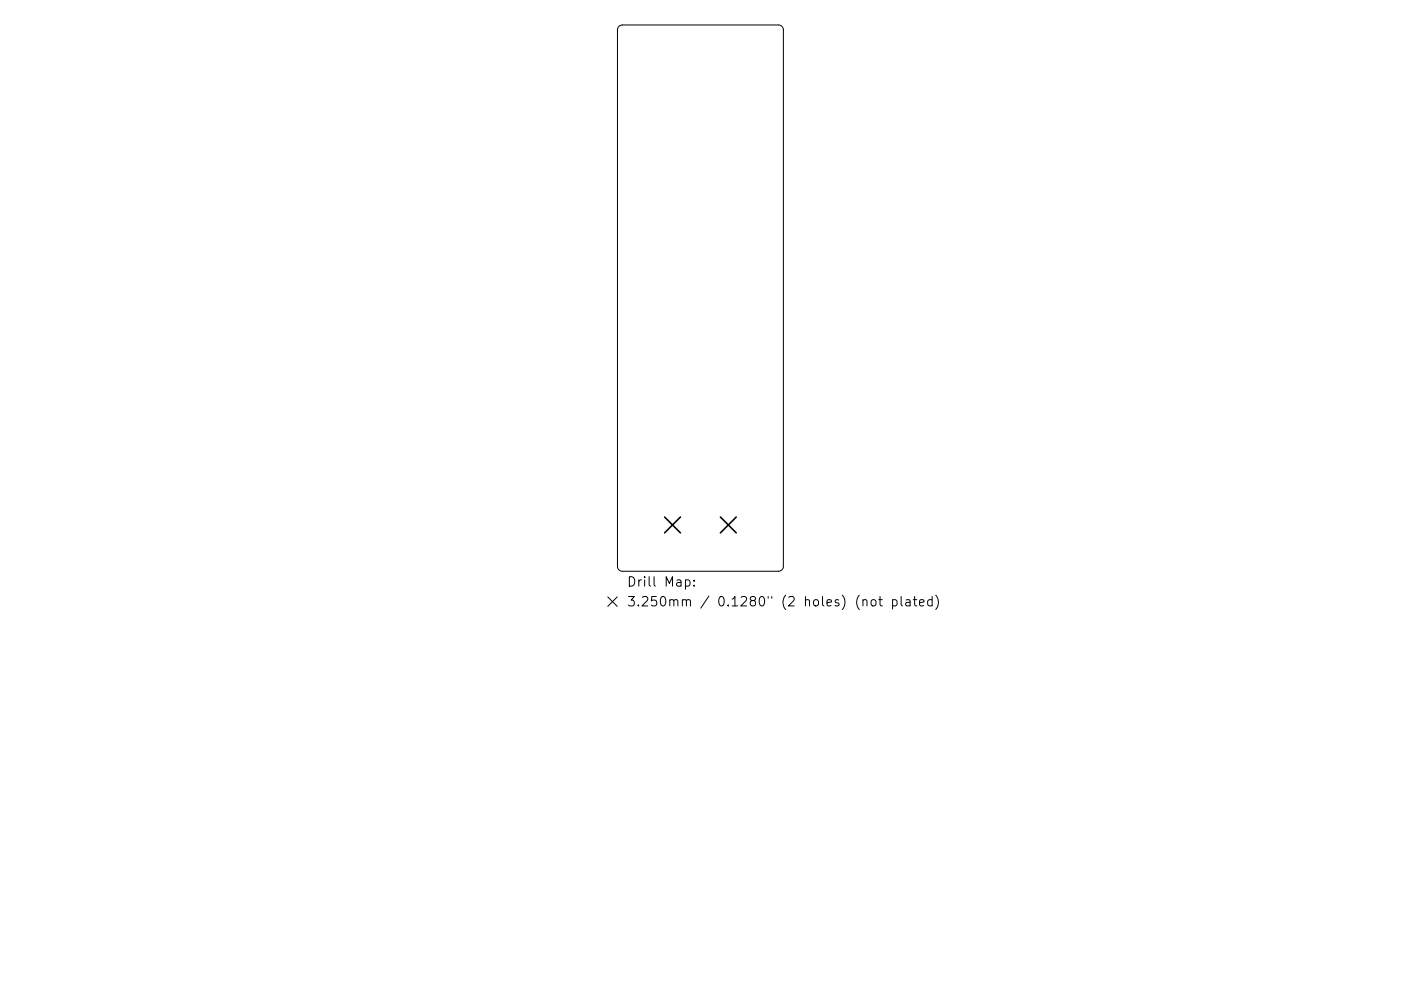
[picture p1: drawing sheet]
<svg xmlns="http://www.w3.org/2000/svg" width="297mm" height="210mm" viewBox="0 0 297 210" stroke-linecap="round" stroke-linejoin="round" font-family="sans-serif">
<defs><g id="words">
<g font-size="2.8">
<text x="132.9" y="124.5">Drill Map:</text>
<text x="132.9" y="128.7">3.250mm / 0.1280&quot; (2 holes) (not plated)</text>
</g>
</g></defs>
<g fill="none" stroke="#000" stroke-width=".21">
<path d="M131.2 5.6l.7-.3h33.2a1.04 1.04 0 0 1 1 1v113.9a1.03 1.03 0 0 1-1 1h-33.2a1.03 1.03 0 0 1-1-1v-113.9zM128.9 126.7l2 2M130.9 126.7l-2 2M145.3 123.1l.6-.1 .4 .4v.6l-.2 .3h-.8M147.2 124.2v.2M147.2 123.1v.2M183 127.4l.2-.2 .5 .1 .1 1.3M184.9 127.3l.2-.1a.54 .54 0 0 1 .6 .4v.6a.54 .54 0 0 1-.5 .4 .54 .54 0 0 1-.5-.4v-.6zM186.3 127.2h.8M186.6 126.6v1.7l.1 .2 .4 .1M189.2 127.3l.6-.1 .4 .4v.6l-.2 .3h-.8M189.2 127.2v2"/>
<path d="M191.1 126.6v1.7l.2 .3M192.1 127.3h.8l.1 1.3M193 127.7l-.7 .1a.39 .39 0 0 0-.3 .4 .39 .39 0 0 0 .3 .4l.7-.1M193.6 127.2h.8M193.9 126.6v1.7l.1 .2 .4 .1M195 127.9l.9-.2-.1-.4-.6-.1-.2 .3 .1 1h.7M197.6 127.3l-.5-.1-.4 .4v.6l.2 .3h.7M197.6 126.6v2M198.4 126.3a2.29 2.29 0 0 1 0 3"/>
</g>
<path d="M140.9 109.7l3.4 3.4M144.3 109.7l-3.4 3.4M152.7 109.7l3.4 3.4M156.1 109.7l-3.4 3.4" fill="none" stroke="#000" stroke-width=".34"/>
<use href="#words"/>
</svg>
